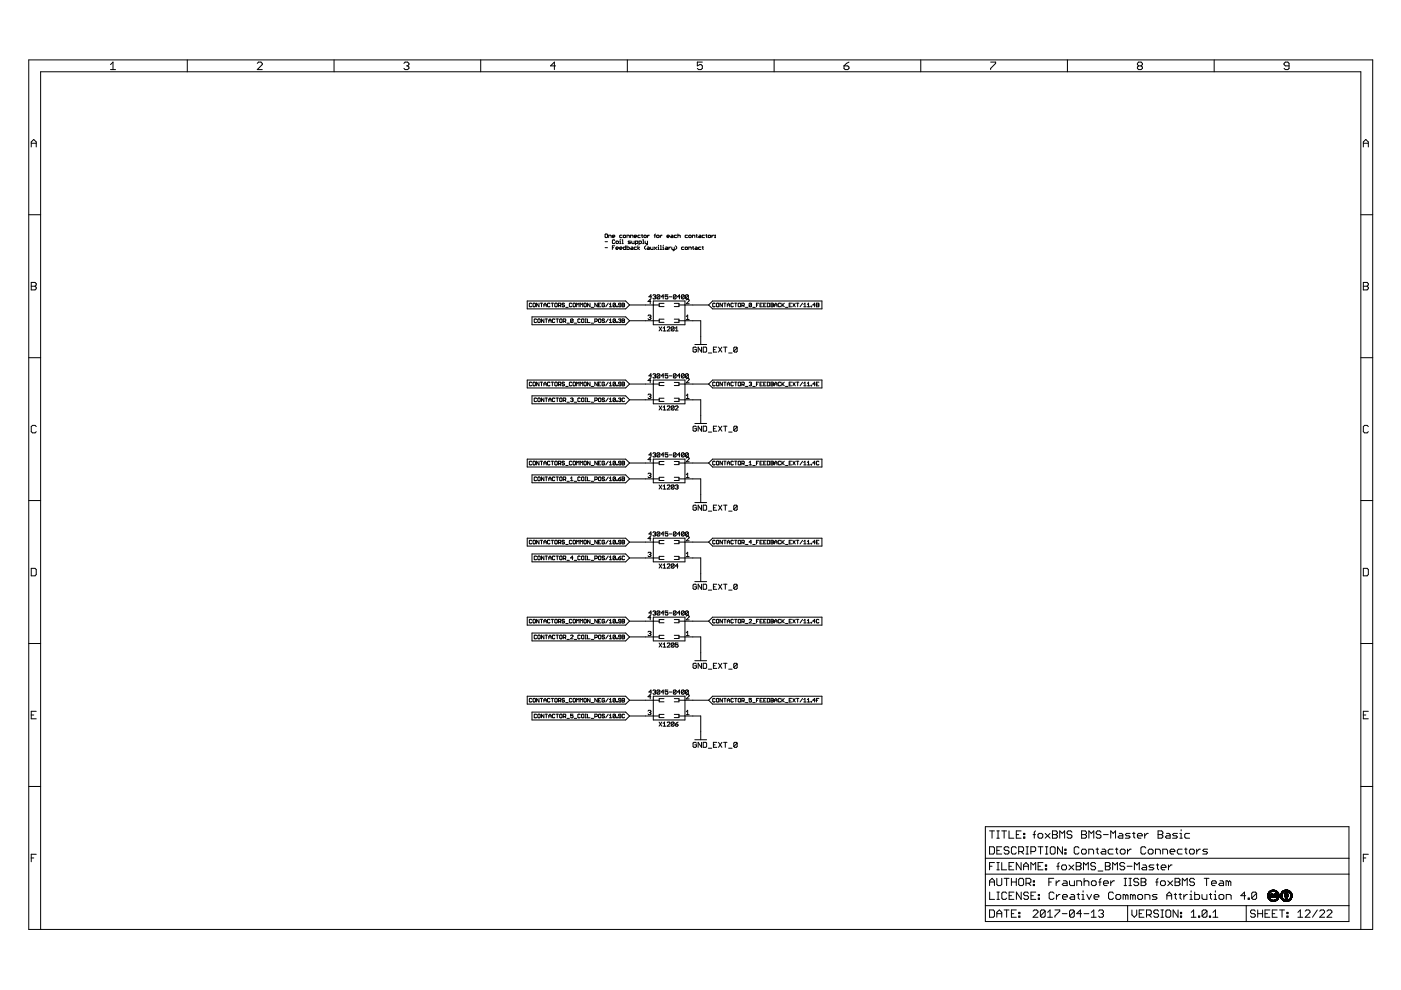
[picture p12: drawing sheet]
<svg xmlns="http://www.w3.org/2000/svg" width="297mm" height="210mm" viewBox="0 0 297 210" stroke-linecap="round" stroke-linejoin="round" font-family="sans-serif">
<g fill="none" stroke="#000" stroke-width=".21">
<path d="M6.1 12.7h284.9v184.4h-284.9zM23.4 13.7l.6-.5v1.6M23.4 14.8h1.1M39.7 12.7v2.5M54.5 13.4l.3-.2h.5l.3 .2v.3l-1.1 1.1h1.1M70.8 12.7v2.5M85.6 13.4l.3-.2h.5l.3 .2v.3l-.3 .3M86.2 14h.2M86.4 14l.3 .2v.3l-.3 .3h-.5l-.3-.3M101.9 12.7v2.5M117.8 14h-1.1l.8-.8v1.6M133 12.7v2.5"/>
<path d="M148.9 13.2h-1.1v.8l.6-.3h.2l.3 .3v.5l-.3 .3h-.5l-.3-.3M164.1 12.7v2.5M178.9 14h.8l.3 .2v.3l-.3 .3h-.5l-.3-.3zM180 13.2l-1.1 .8M195.2 12.7v2.5M210 13.2h1.1v.2l-1.1 1.1v.3M226.3 12.7v2.5M241.4 14l-.2 .2v.3l.2 .3h.5l.3-.3v-.3l-.3-.2M241.4 14l-.2-.3v-.3l.2-.2h.5l.3 .2v.3l-.3 .3M241.4 14h.5M257.4 12.7v2.5M273.3 14h-.8l-.3-.3v-.3l.3-.2h.5l.3 .2v1.1l-.3 .3h-.5l-.3-.3"/>
<path d="M6.6 31.2v-1.1l.6-.5 .5 .5v1.1M6.6 30.4h1.1M289.1 30.4h1M289.1 31.2v-1.1l.5-.5 .5 .5v1.1M6.1 45.5h2.5M6.6 59.9h.8l.3 .3v.2l-.3 .3 .3 .2v.3l-.3 .3h-.8zM128.3 49.7l.1-.1 .4 .1-.1 .7-.4-.2zM128.3 51.2h.5M128.3 52.5h.5M129.1 50.4v-.5h.4l.1 .5M129.8 50.1h.5l-.1-.2-.4 .1 .2 .4h.2M129.8 52.5h.3"/>
<path d="M130.3 51l-.1-.1-.4 .1 .2 .6 .3-.1M130.3 52.1h-.5v.8M130.6 51.2l.4-.1 .1 .4-.4 .1zM130.6 52.6h.5l-.1-.2-.4 .1v.3l.4 .1M131.4 52.6h.5l-.1-.2-.4 .1v.3l.4 .1M131.4 51.6h.2M131.4 51.1h.1v.5M131.5 50.7v.2M131.9 49.9l-.5 .1 .1 .4h.4M131.9 50.9h.1v.7M131.9 51.6h.2M132.1 50l.4-.1 .2 .3-.4 .2z"/>
<path d="M132.7 52.1v.8l-.6-.1 .2-.4h.4M132.9 50.4v-.5h.4l.1 .5M132.9 52.1v.8h.4l.1-.4-.5-.1M133.7 51.1l-.5 .1 .5 .3-.1 .1h-.4M133.7 50.4v-.5l.5 .1v.4M133.8 52.4l.4 .1v.4h-.4l-.1-.1 .1-.2h.4M133.9 51.1l.2 .5h.4v-.5M134.5 50.1h.5l-.1-.2-.4 .1v.2l.4 .2M134.7 51.6h.4l.1-.1-.1-.4h-.4v.8M135 52.4l-.5 .1 .1 .4h.4M135.2 52.1v.8M135.5 51.6h.4l.1-.1-.1-.4h-.4v.8"/>
<path d="M135.6 52.4l-.4 .2 .4 .3M135.7 49.9l-.5 .1 .2 .4h.3M136 49.9h.3M136.1 49.7v.5l.2 .2M136.3 50.9h.1v.7M136.3 51.6h.2M136.5 50l.4-.1 .1 .3-.3 .2zM136.8 51.1l.1 .5h.4M136.9 52.1l-.2 .3v.2l.2 .3M137.3 52.4l.4 .1v.4h-.4l-.1-.1 .1-.2h.4M137.3 49.9v.5M137.3 51.1v.7l-.3 .1"/>
<path d="M137.7 49.9l-.4 .2M137.9 52.4l.2 .5h.4v-.5M138.7 50h.3M138.7 52.4l.5 .5M139 49.6l-.2 .8M139.2 50l.4-.1 .1 .3-.4 .2zM139.2 52.4l-.5 .5M139.5 52.9h.2M139.5 52.4h.1v.5M139.6 52v.1M140 49.9v.5M140 52.1h.1v.8"/>
<path d="M140 52.9h.3M140.4 49.9l-.4 .2M140.5 52.4h.1v.5M140.5 52.9h.3M140.6 52v.1M141.1 52.4l.4 .1v.4h-.4l-.1-.1 .1-.2h.4M141.4 50.1h.5l-.1-.2-.4 .1 .1 .4h.3M141.8 52.4v.5M142.2 52.4l-.4 .2M142.3 49.9l.4 .1v.4h-.4l-.1-.2 .1-.1h.4M142.4 52.4l.2 .5h.4M143 52.4v.6l-.3 .1"/>
<path d="M143.2 52.1l.3 .3v.2l-.3 .3M143.5 49.9l-.5 .1 .1 .4h.4M143.7 50l.4-.1 .1 .5M143.7 49.6v.8M145 52.4l-.5 .1 .1 .4h.4M145.3 52.5l.3-.1 .2 .4-.4 .1zM145.8 49.9l-.5 .1 .1 .4h.4M146 52.9v-.5h.4l.2 .5M146.2 49.9l.4 .1-.2 .4-.4-.2zM146.8 50.4v-.5l.5 .1v.4M146.8 52.4h.3M146.9 52.3l.2 .6"/>
<path d="M147.4 52.4l.4 .1v.4h-.4l-.1-.1 .1-.2h.4M147.6 49.9h.2M147.7 49.7l.1 .7M148.2 49.9l.4 .1v.4h-.4l-.1-.2 .1-.1h.4M148.6 52.4l-.5 .1 .1 .4h.4M148.9 52.4h.2M149 52.3l.1 .6M149.4 49.9l-.5 .1 .1 .4h.4M149.6 49.9h.3M149.8 49.7l.1 .7M150.3 49.9l.4 .1-.2 .4-.3-.2zM150.9 49.9v.5"/>
<path d="M151.3 49.9l-.4 .2M151.6 50.2l.1 .2zM151.6 49.9l.1 .1zM288.5 45.5h2.5M289.1 59.9h.8l.2 .3v.2l-.2 .3 .2 .2v.3l-.2 .3h-.8zM6.1 75.8h2.5M6.6 60.7h.8M111.8 63.8h20.9l.8 .9-.8 .8h-20.9zM112.7 64.4l-.1-.1-.4 .1v.5l.2 .1 .3-.1M112.8 67.2h19.9l.8 .8-.8 .9h-19.9zM113 64.4l.1-.1 .4 .1-.1 .6-.4-.1zM113.8 67.8l-.2-.2-.3 .2v.5l.1 .1 .4-.1"/>
<path d="M114 67.8l.2-.2 .3 .2-.1 .6-.4-.1zM114.3 64.3v.7l-.5-.7v.7M114.5 64.3h.6M114.8 64.3v.7M115.3 64.7h.5M115.3 67.6v.8l-.5-.8v.8M115.3 65v-.5l.3-.2 .2 .2v.5M115.6 67.6h.5M115.8 67.6v.8M116.4 68.4v-.5l.2-.3 .3 .3v.5M116.4 68h.5M116.6 64.4l-.1-.1-.4 .1 .1 .6 .4-.1"/>
<path d="M116.9 64.3h.5M117.1 64.3v.7M117.6 67.8l-.1-.2-.4 .2v.5l.1 .1 .4-.1M117.6 64.4l.2-.1 .4 .1-.2 .6-.4-.1zM117.9 67.6h.5M118.2 67.6v.8M118.4 64.8h.4l.1-.4-.5-.1v.7M118.7 64.8l.2 .2M118.8 67.6l.4 .2-.2 .6-.3-.1zM119.4 68.1h.4l.2-.3-.6-.2v.8M119.7 64.4l-.4-.1-.1 .2 .3 .2 .2 .2-.2 .1-.3-.1M119.7 68.1l.3 .3"/>
<path d="M120 65.2h.5M120.2 68.5h.5M121.2 64.4l-.1-.1-.4 .1v.5l.1 .1 .4-.1M121.5 64.4l.1-.1 .4 .1-.1 .6-.4-.1zM121.5 67.8l-.4-.2-.1 .7M121.5 67.8l-.1 .6-.4-.1M121.5 67.8l-.5 .5M121.8 68.5h.5M122.3 65v-.7l.2 .2 .3-.2v.7M123 67.8l-.1-.2-.4 .2v.5l.1 .1 .4-.1M123 65v-.7l.3 .2 .2-.2v.7M123.3 67.8l.1-.2 .4 .2-.1 .6-.4-.1z"/>
<path d="M123.8 64.4l.1-.1 .4 .1-.1 .6-.4-.1zM124.1 67.6h.2M124.1 68.4h.2M124.2 67.6v.8M124.6 67.6v.8h.5M125.1 64.3v.7l-.5-.7v.7M125.3 65.2h.6M125.3 68.5h.6M126.1 68.1h.4l.1-.3-.5-.2v.8M126.6 64.3v.7l-.5-.7v.7M126.9 64.7h.2M127 67.6l.4 .2-.1 .6-.4-.1z"/>
<path d="M127.4 64.3h-.5v.7h.5M128.2 64.4l-.2-.1-.3 .1 .1 .6 .4-.1v-.2h-.3M128.2 67.8l-.4-.2-.1 .3 .3 .1 .2 .3-.2 .1-.3-.1M128.9 67.6l-.5 .8M128.9 64.3l-.5 .7M129.2 65h.5M129.2 68.4h.5M129.2 67.9l.3-.3v.8M129.2 64.5l.3-.2v.7M130.5 64.4l-.4-.1-.1 .6M130.5 64.4v.5l-.1 .1-.4-.1M130.5 67.8l-.4-.2-.1 .7"/>
<path d="M130.5 67.8v.5l-.1 .1-.4-.1M130.5 67.8l-.5 .5M130.5 64.4l-.5 .5M130.7 64.9l.2 .1zM130.7 68.3l.2 .1zM131.1 67.8l.4-.2 .2 .2-.2 .2M131.4 68h.1M131.5 68l.2 .1-.2 .3-.4-.1M131.7 64.7h-.4l-.2-.2 .2-.2 .4 .1v.5l-.2 .1-.4-.1M131.9 64.3l.5 .1-.1 .6h-.4zM131.9 64.7h.4M131.9 67.6l.5 .2-.1 .6h-.4z"/>
<path d="M131.9 68h.4M133.5 64.7h6.3M133.5 68h6.3M137.4 67l.1-.2h.4l.1 .2-.1 .3M137.7 67.3h.2M137.9 67.3l.1 .1-.1 .3-.5-.1M138 63.9h-.6l.5-.4v.9M138.2 62.9h-.6l.4-.4v.9M138.2 79.7h-.6l.4-.5v.9M138.4 62.6l.5-.1 .1 .1-.1 .3M138.4 79.4l.5-.2 .1 .2-.1 .3M138.5 63.8h6.7v5.1h-6.7z"/>
<path d="M138.7 62.9h.2M138.7 79.7h.2M138.9 62.9l.1 .2-.1 .3-.5-.2M138.9 79.7l.1 .1-.1 .3-.5-.1M139.7 69.3l.6 .9M139.9 62.6l-.2-.1-.4 .1v.6M139.9 62.6v.6l-.2 .2-.4-.2M139.9 79.4l-.5-.2-.1 .2v.6M139.9 79.4v.6l-.2 .1-.4-.1M139.9 62.6l-.6 .6M139.9 79.4l-.6 .6M140.3 69.3l-.6 .9"/>
<path d="M140.6 69.6l.3-.3v.9M140.6 70.2h.6M140.8 62.9h-.6l.4-.4v.9M140.8 79.7h-.6l.4-.5v.9M140.8 67.7h-1v.6h1M140.8 64.3h-1v.7h1M141.5 69.4l.1-.1 .4 .1-.5 .8h.5M141.6 62.5h-.6v.4l.3-.1 .3 .1-.1 .5-.5-.2M141.6 79.2h-.6v.5l.3-.2 .3 .2-.1 .4-.5-.1M141.9 62.9h.6M141.9 79.7h.6M142.9 69.4v.6l-.1 .2-.5-.2"/>
<path d="M142.9 69.4l-.4-.1-.2 .1v.6M142.9 69.4l-.6 .6M143 67.7h1v.6h-1M143 64.3h1v.7h-1M143.2 70.2h.6M143.2 69.6l.3-.3v.9M143.3 62.6l-.1-.1-.4 .1v.6M143.3 62.6v.6l-.1 .2-.4-.2M143.3 79.4l-.4-.2-.1 .8M143.3 79.4v.6l-.1 .1-.4-.1M143.3 62.6l-.5 .6M143.3 79.4l-.5 .6"/>
<path d="M144 64.7h6.2M144 68h4.6v5M144.2 62.9h-.6l.5-.4v.9M144.2 79.7h-.6l.5-.5v.9M145.1 62.6l-.2-.1-.4 .1v.6M145.1 62.6v.6l-.2 .2-.4-.2M145.1 79.4l-.5-.2-.1 .2v.6M145.1 79.4v.6l-.2 .1-.4-.1M145.1 62.6l-.6 .6M145.1 79.4l-.6 .6M145.5 67.1l.3-.3v.9M145.5 67.7h.6"/>
<path d="M145.5 63.6l.1-.1 .5 .1-.6 .8h.6M145.9 62.6l-.1-.1-.4 .1v.6M145.9 62.6v.6l-.1 .2-.4-.2M145.9 79.4l-.4-.2-.1 .2v.6M145.9 79.4v.6l-.1 .1-.4-.1M145.9 62.6l-.5 .6M145.9 79.4l-.5 .6M147.3 73h2.5M147.7 73.8l-.2-.2-.6 .2v.7l.2 .2 .6-.2v-.4h-.4M148.7 73.6v1.1l-.7-1.1v1.1M149.1 73.6h.5l.2 .2v.7l-.2 .2h-.5zM150.2 74.8h.7"/>
<path d="M150.2 64.7l.9-.9h23.2v1.7h-23.2zM151.3 74.1h.3M151.6 64.4l-.1-.1-.4 .1 .1 .6 .4-.1M152 73.6h-.7v1.1h.7M152 64.3l.4 .1-.1 .6-.4-.1zM152.3 73.6l.8 1.1M153.1 73.6l-.8 1.1M153.2 64.3v.7l-.5-.7v.7M153.4 73.6h.7M153.4 64.3h.5M153.7 64.3v.7M153.8 73.6v1.1"/>
<path d="M154.2 65v-.5l.3-.2 .2 .2v.5M154.2 64.7h.5M154.5 74.8h.7M155.5 64.4l-.1-.1-.4 .1v.5l.1 .1 .4-.1M155.7 64.3h.6M156 64.3v.7M156.3 73.8l-.2-.2-.5 .2v.7M156.3 73.8v.7l-.2 .2-.5-.2M156.3 73.8l-.7 .7M156.5 64.4l.2-.1 .3 .1-.1 .6-.4-.1zM157.3 64.8h.4l.1-.4-.5-.1v.7M157.5 64.8l.3 .2"/>
<path d="M158.1 65.2h.5M159.3 64.4l-.1 .6-.4-.1M159.3 64.4l-.1-.1-.4 .1v.5M159.3 64.4l-.5 .5M159.6 65.2h.5M160.4 64.7h.2M160.9 64.3h-.5v.7M161.1 64.7h.3M161.7 64.3h-.6v.7h.6M161.9 64.7h.3M162.4 64.3h-.5v.7h.5M162.7 64.3l.5 .1-.1 .6h-.4z"/>
<path d="M163.5 64.3l.5 .1-.1 .6h-.4zM163.5 64.7h.4M164.2 64.7h.5M164.2 65v-.5l.3-.2 .2 .2v.5M165.5 64.4l-.1-.1-.4 .1v.5l.1 .1 .4-.1M165.8 64.3v.7M165.9 64.7l.4 .3M166.3 64.3l-.5 .5M166.5 65.2h.6M167.3 64.7h.3M167.8 64.3h-.5v.7h.5M168.1 64.3l.5 .7"/>
<path d="M168.6 64.3l-.5 .7M168.9 64.3h.5M169.1 64.3v.7M170.2 64.3l-.6 .7M170.4 65h.5M170.4 64.5l.3-.2v.7M171.2 65h.5M171.2 64.5l.2-.2v.7M172 64.9l.1 .1zM172.8 64.7h-.5l.4-.4v.7M173.1 64.3l.5 .1-.1 .6h-.4zM173.1 64.7h.4"/>
<path d="M288.5 75.8h2.5M289.1 60.7h.8M7.7 90.4l-.3-.2h-.5l-.3 .2v1.1l.3 .3h.5l.3-.3M111.8 80.6h20.9l.8 .8-.8 .9h-20.9zM111.8 97.3h20.9l.8 .9-.8 .8h-20.9zM112.7 81.2l-.1-.2-.4 .2v.5l.2 .1 .3-.1M112.7 97.9l-.1-.1-.4 .1v.5l.2 .2 .3-.2M112.8 83.9h19.9l.8 .9-.8 .8h-19.9zM113 97.9l.1-.1 .4 .1-.1 .7-.4-.2zM113 81.2l.1-.2 .4 .2-.1 .6-.4-.1zM113.8 84.5l-.2-.1-.3 .1 .1 .7 .4-.2M114.2 84.4l.3 .1-.1 .7-.4-.2z"/>
<path d="M114.3 81v.8l-.5-.8v.8M114.3 97.8v.8l-.5-.8v.8M114.5 97.8h.6M114.5 81h.6M114.8 81v.8M114.8 97.8v.8M115.3 84.4v.8l-.5-.8v.8M115.3 81.8v-.5l.3-.3 .2 .3v.5M115.3 98.6v-.6l.3-.2 .2 .2v.6M115.3 98.2h.5M115.3 81.4h.5M115.6 84.4h.5"/>
<path d="M115.8 84.4v.8M116.4 85.2v-.6l.2-.2 .3 .2v.6M116.4 84.8h.5M116.6 81.2l-.1-.2-.4 .2v.5l.1 .1 .4-.1M116.6 97.9l-.1-.1-.4 .1v.5l.1 .2 .4-.2M116.9 97.8h.5M116.9 81h.5M117.1 81v.8M117.1 97.8v.8M117.6 84.5l-.1-.1-.4 .1 .1 .7 .4-.2M117.6 81.2l.2-.2 .4 .2-.2 .6-.4-.1zM117.6 97.9l.2-.1 .4 .1-.2 .7-.4-.2z"/>
<path d="M117.9 84.4h.5M118.2 84.4v.8M118.4 81.6l.5-.2-.1-.4h-.4v.8M118.4 98.3h.4l.1-.4-.5-.1v.8M118.7 98.3l.2 .3M118.7 81.6l.2 .2M118.8 84.4l.4 .1-.2 .7-.3-.2zM119.4 84.9h.4l.2-.4-.6-.1v.8M119.7 81.2l-.2-.2-.3 .2 .1 .2 .4 .2-.2 .2-.3-.1M119.7 97.9l-.2-.1-.3 .1 .1 .3 .4 .1-.2 .3-.3-.2M119.7 84.9l.3 .3M120 98.7h.5"/>
<path d="M120 81.9h.5M120.2 85.3h.5M121 84.5l.4-.1 .1 .1-.1 .3M121.2 81.2l-.1-.2-.4 .2v.5l.1 .1 .4-.1M121.2 97.9l-.1-.1-.4 .1v.5l.1 .2 .4-.2M121.2 84.8h.2M121.4 84.8l.1 .1-.1 .3-.4-.2M121.5 97.9l.1-.1 .4 .1-.1 .7-.4-.2zM121.6 81l.4 .2-.1 .6-.4-.1zM121.8 85.3h.5M122.3 81.8v-.8l.2 .3 .3-.3v.8M122.3 98.6v-.8l.2 .2 .3-.2v.8"/>
<path d="M123 84.5l-.1-.1-.4 .1v.5l.1 .2 .4-.2M123 81.8v-.8l.3 .3 .2-.3v.8M123 98.6v-.8l.3 .2 .2-.2v.8M123.4 84.4l.4 .1-.1 .7-.4-.2zM123.8 81.2l.1-.2 .4 .2-.1 .6-.4-.1zM123.9 97.8l.4 .1-.1 .7-.4-.2zM124.1 84.4h.2M124.1 85.2h.2M124.2 84.4v.8M124.6 84.4v.8h.5M125.1 81v.8l-.5-.8v.8M125.1 97.8v.8l-.5-.8v.8"/>
<path d="M125.3 98.7h.6M125.3 81.9h.6M125.3 85.3h.6M126.1 84.9h.4l.1-.4-.5-.1v.8M126.6 81v.8l-.5-.8v.8M126.6 97.8v.8l-.5-.8v.8M126.9 98.2h.2M126.9 81.4h.2M127 84.4l.4 .1-.1 .7-.4-.2zM127.4 81h-.5v.8h.5M127.4 97.8h-.5v.8h.5M128.2 81.2l-.2-.2-.3 .2 .1 .6 .4-.1v-.3h-.3"/>
<path d="M128.2 84.5l-.4-.1-.1 .2 .3 .2 .2 .2-.2 .2-.3-.2M128.2 97.9l-.2-.1-.3 .1 .1 .7 .4-.2v-.2h-.3M128.9 97.8l-.5 .8M128.9 81l-.5 .8M128.9 84.4l-.5 .8M129.2 81.3l.3-.3v.8M129.2 84.6l.3-.2v.8M129.2 98l.3-.2v.8M129.2 98.6h.5M129.2 81.8h.5M129.2 85.2h.5M130.5 84.5l-.4-.1-.1 .6"/>
<path d="M130.5 84.5v.5l-.1 .2-.4-.2M130.5 97.9v.5l-.1 .2-.4-.2M130.5 81.2l-.1-.2-.4 .2v.5M130.5 97.9l-.1-.1-.4 .1v.5M130.5 81.2v.5l-.1 .1-.4-.1M130.5 97.9l-.5 .5M130.5 81.2l-.5 .5M130.5 84.5l-.5 .5M130.7 81.7l.2 .1zM130.7 85l.2 .2zM130.7 98.4l.2 .2zM131.1 84.5l.4-.1 .2 .1-.2 .3"/>
<path d="M131.4 84.8h.1M131.5 84.8l.2 .1-.2 .3-.4-.2M131.7 98.2h-.4l-.2-.2 .2-.2 .4 .1v.5l-.2 .2-.4-.2M131.7 81.4h-.4l-.2-.1 .2-.3 .4 .2v.5l-.2 .1-.4-.1M131.9 81l.5 .2-.1 .6h-.4zM131.9 97.8l.5 .1-.1 .7h-.4zM131.9 98.2h.4M131.9 81.4h.4M132.4 84.5l-.1-.1-.4 .1v.5l.1 .2 .4-.2M133.5 98.2h6.3M133.5 81.4h6.3M133.5 84.8h6.3"/>
<path d="M137.4 83.7l.1-.1h.4l.1 .1-.1 .3M137.7 84h.2M137.9 84l.1 .2-.1 .3-.5-.2M138 80.7h-.6l.5-.5v1M138 97.5h-.6l.5-.5v.9M138.2 96.5h-.6l.4-.5v.9M138.4 96.2l.5-.2 .1 .2-.1 .3M138.5 97.3h6.7v5.1h-6.7zM138.5 80.6h6.7v5h-6.7zM138.7 96.5h.2M138.9 96.5l.1 .1-.1 .3-.5-.1M139.7 86.1l.6 .8"/>
<path d="M139.9 96.2l-.5-.2-.1 .2v.6M139.9 96.2v.6l-.2 .1-.4-.1M139.9 96.2l-.6 .6M140.3 86.1l-.6 .8M140.6 86.4l.3-.3v.8M140.6 86.9h.6M140.8 96.5h-.6l.4-.5v.9M140.8 81.1h-1v.6h1M140.8 84.4h-1v.7h1M140.8 97.9h-1v.6h1M141.5 86.2l.1-.1 .4 .1-.5 .7h.5M141.6 96h-.6v.5l.5-.2 .1 .5-.1 .1-.5-.1"/>
<path d="M141.9 96.5h.6M142.9 86.2l-.4-.1-.2 .1v.6M142.9 86.2v.6l-.1 .1-.5-.1M142.9 86.2l-.6 .6M143 81.1h1v.6h-1M143 84.4h1v.7h-1M143 97.9h1v.6h-1M143.2 86.2l.1-.1 .5 .1-.6 .7h.6M143.3 96.2l-.4-.2-.1 .8M143.3 96.2v.6l-.1 .1-.4-.1M143.3 96.2l-.5 .6M144 98.2h6.2"/>
<path d="M144 81.4h6.2M144 84.8h4.6v5M144.2 96.5h-.6l.5-.5v.9M145.1 96.2l-.5-.2-.1 .2v.6M145.1 96.2v.6l-.2 .1-.4-.1M145.1 96.2l-.6 .6M145.5 83.9l.3-.3v.9M145.5 80.4l.1-.2 .5 .2-.6 .8h.6M145.5 97.1l.1-.1 .5 .1-.6 .8h.6M145.5 84.5h.6M145.9 96.2l-.4-.2-.1 .2v.6M145.9 96.2v.6l-.1 .1-.4-.1"/>
<path d="M145.9 96.2l-.5 .6M147.3 89.8h2.5M147.7 90.5l-.2-.1-.6 .1v.7l.2 .2 .6-.2v-.3h-.4M148.7 90.4v1l-.7-1v1M149.1 90.4h.5l.2 .1v.7l-.2 .2h-.5zM150.2 91.6h.7M150.2 81.4l.9-.8h23.2v1.7h-23.2zM150.2 98.2l.9-.9h23.2v1.7h-23.2zM151.3 90.9h.3M151.6 81.2l-.1-.2-.4 .2 .1 .6 .4-.1M151.6 97.9l-.1-.1-.4 .1 .1 .7 .4-.2M152 90.4h-.7v1h.7"/>
<path d="M152 81l.4 .2-.1 .6-.4-.1zM152 97.8l.4 .1-.1 .7-.4-.2zM152.3 90.4l.8 1M153.1 90.4l-.8 1M153.2 81v.8l-.5-.8v.8M153.2 97.8v.8l-.5-.8v.8M153.4 90.4h.7M153.4 97.8h.5M153.4 81h.5M153.7 81v.8M153.7 97.8v.8M153.8 90.4v1"/>
<path d="M154.2 98.6v-.6l.3-.2 .2 .2v.6M154.2 81.8v-.5l.3-.3 .2 .3v.5M154.2 98.2h.5M154.2 81.4h.5M154.5 91.6h.7M155.5 81.2l-.1-.2-.4 .2v.5l.1 .1 .4-.1M155.5 97.9l-.1-.1-.4 .1v.5l.1 .2 .4-.2M155.7 97.8h.6M155.7 81h.6M156 81v.8M156 97.8v.8M156.3 90.5l-.2-.1-.5 .1v.7"/>
<path d="M156.3 90.5v.7l-.2 .2-.5-.2M156.3 90.5l-.7 .7M156.5 81.2l.2-.2 .3 .2-.1 .6-.4-.1zM156.5 97.9l.2-.1 .3 .1-.1 .7-.4-.2zM157.3 81.6l.5-.2-.1-.4h-.4v.8M157.3 98.3h.4l.1-.4-.5-.1v.8M157.5 81.6l.3 .2M157.5 98.3l.3 .3M158.1 98.7h.5M158.1 81.9h.5M158.8 81.2l.4-.2 .1 .2-.1 .2M158.8 98.6h.5"/>
<path d="M158.8 98l.3-.2v.8M159.1 81.4h.1M159.2 81.4l.1 .2-.1 .2-.4-.1M159.6 98.7h.5M159.6 81.9h.5M160.4 98.2h.2M160.4 81.4h.2M160.9 81h-.5v.8M160.9 97.8h-.5v.8M161.1 98.2h.3M161.1 81.4h.3M161.7 81h-.6v.8h.6"/>
<path d="M161.7 97.8h-.6v.8h.6M161.9 98.2h.3M161.9 81.4h.3M162.4 81h-.5v.8h.5M162.4 97.8h-.5v.8h.5M162.7 81l.5 .2-.1 .6h-.4zM162.7 97.8l.5 .1-.1 .7h-.4zM163.5 97.8l.5 .1-.1 .7h-.4zM163.5 81l.5 .2-.1 .6h-.4zM163.5 98.2h.4M163.5 81.4h.4M164.2 81.8v-.5l.3-.3 .2 .3v.5"/>
<path d="M164.2 98.6v-.6l.3-.2 .2 .2v.6M164.2 98.2h.5M164.2 81.4h.5M165.5 81.2l-.1-.2-.4 .2v.5l.1 .1 .4-.1M165.5 97.9l-.1-.1-.4 .1v.5l.1 .2 .4-.2M165.8 81v.8M165.8 97.8v.8M165.9 98.2l.4 .4M165.9 81.4l.4 .4M166.3 97.8l-.5 .5M166.3 81l-.5 .6M166.5 98.7h.6"/>
<path d="M166.5 81.9h.6M167.3 98.2h.3M167.3 81.4h.3M167.8 81h-.5v.8h.5M167.8 97.8h-.5v.8h.5M168.1 97.8l.5 .8M168.1 81l.5 .8M168.6 97.8l-.5 .8M168.6 81l-.5 .8M168.9 97.8h.5M168.9 81h.5M169.1 81v.8"/>
<path d="M169.1 97.8v.8M170.2 97.8l-.6 .8M170.2 81l-.6 .8M170.4 81.3l.3-.3v.8M170.4 98l.3-.2v.8M170.4 98.6h.5M170.4 81.8h.5M171.2 98l.2-.2v.8M171.2 81.3l.2-.3v.8M171.2 98.6h.5M171.2 81.8h.5M172 81.7l.1 .1z"/>
<path d="M172 98.4l.1 .2zM172.8 81.4h-.5l.4-.4v.8M172.8 98.2h-.5l.4-.4v.8M173.1 81.4h.3M173.6 81h-.5v.8h.5M173.6 97.9l-.1-.1-.4 .1v.5l.1 .2 .4-.2M290.1 90.4l-.2-.2h-.6l-.2 .2v1.1l.2 .3h.6l.2-.3M6.1 106.1h2.5M111.8 114.1h20.9l.8 .8-.8 .9h-20.9zM112.7 114.7l-.1-.1-.4 .1v.5l.2 .1 .3-.1M112.8 100.7h19.9l.8 .8-.8 .9h-19.9zM112.8 117.5h19.9l.8 .8-.8 .8h-19.9z"/>
<path d="M113 114.7l.1-.1 .4 .1-.1 .6-.4-.1zM113.8 101.3l-.2-.2-.3 .2 .1 .6 .4-.1M113.8 118l-.2-.1-.3 .1v.6l.1 .1 .4-.1M114.2 101.1l.3 .2-.1 .6-.4-.1zM114.2 117.9l.3 .1-.1 .7-.4-.1zM114.3 114.6v.7l-.5-.7v.7M114.5 114.6h.6M114.8 114.6v.7M115.3 115.3v-.5l.3-.2 .2 .2v.5M115.3 101.1v.8l-.5-.8v.8M115.3 117.9v.8l-.5-.8v.8M115.3 114.9h.5"/>
<path d="M115.6 101.1h.5M115.6 117.9h.5M115.8 101.1v.8M115.8 117.9v.8M116.4 101.9v-.5l.2-.3 .3 .3v.5M116.4 118.7v-.5l.2-.3 .3 .3v.5M116.4 101.5h.5M116.4 118.3h.5M116.6 114.7l-.1-.1-.4 .1 .1 .6 .4-.1M116.9 114.6h.5M117.1 114.6v.7M117.6 101.3l-.1-.2-.4 .2 .1 .6 .4-.1"/>
<path d="M117.6 118l-.1-.1-.4 .1v.6l.1 .1 .4-.1M117.6 114.7l.2-.1 .4 .1-.2 .6-.4-.1zM117.9 101.1h.5M117.9 117.9h.5M118.2 101.1v.8M118.2 117.9v.8M118.4 115.1h.4l.1-.4-.5-.1v.7M118.7 115.1l.2 .2M118.8 117.9l.4 .1-.2 .7-.3-.1zM118.8 101.1l.4 .2-.2 .6-.3-.1zM119.4 118.4h.4l.2-.4-.6-.1v.8M119.4 101.7l.6-.2-.2-.4h-.4v.8"/>
<path d="M119.7 114.7l-.4-.1-.1 .2 .3 .1 .2 .3-.2 .1-.3-.1M119.7 101.7l.3 .2M119.7 118.4l.3 .3M120 115.4h.5M120.2 102h.5M120.2 118.8h.5M121 101.9h.5M121 101.4l.2-.3v.8M121.2 114.7l-.1-.1-.4 .1v.5l.1 .1 .4-.1M121.5 114.7l.1-.1 .4 .1-.1 .6-.4-.1zM121.5 118.3h-.5l.4-.4v.8M121.8 102h.5"/>
<path d="M121.8 118.8h.5M122.3 115.3v-.7l.2 .2 .3-.2v.7M123 118l-.1-.1-.4 .1v.6l.1 .1 .4-.1M123 101.3l-.1-.2-.4 .2v.5l.1 .1 .4-.1M123 115.3v-.7l.3 .2 .2-.2v.7M123.4 101.1l.4 .2-.1 .6-.4-.1zM123.4 117.9l.4 .1-.1 .7-.4-.1zM123.9 114.6l.4 .1-.1 .6-.4-.1zM124.1 101.1h.2M124.1 101.9h.2M124.1 117.9h.2M124.1 118.7h.2"/>
<path d="M124.2 101.1v.8M124.2 117.9v.8M124.6 101.1v.8h.5M124.6 117.9v.8h.5M125.1 114.6v.7l-.5-.7v.7M125.3 115.4h.6M125.3 102h.6M125.3 118.8h.6M126.1 101.7l.5-.2-.1-.4h-.4v.8M126.1 118.4h.4l.1-.4-.5-.1v.8M126.6 114.6v.7l-.5-.7v.7M126.9 114.9h.2"/>
<path d="M127 101.1l.4 .2-.1 .6-.4-.1zM127 117.9l.4 .1-.1 .7-.4-.1zM127.4 114.6h-.5v.7h.5M128.2 101.3l-.4-.2-.1 .3 .3 .1 .2 .3-.2 .1-.3-.1M128.2 114.7l-.2-.1-.3 .1 .1 .6 .4-.1v-.3h-.3M128.2 118l-.4-.1-.1 .3 .3 .1 .2 .3-.2 .1-.3-.1M128.9 114.6l-.5 .7M128.9 101.1l-.5 .8M128.9 117.9l-.5 .8M129.2 101.4l.3-.3v.8M129.2 114.8l.3-.2v.7M129.2 118.2l.3-.3v.8"/>
<path d="M129.2 115.3h.5M129.2 101.9h.5M129.2 118.7h.5M130.5 114.7l-.5 .5M130.5 101.3l-.4-.2-.1 .7M130.5 114.7l-.4-.1-.1 .6M130.5 118l-.1-.1-.4 .1v.6M130.5 101.3v.5l-.1 .1-.4-.1M130.5 114.7v.5l-.1 .1-.4-.1M130.5 118v.6l-.1 .1-.4-.1M130.5 101.3l-.5 .5M130.5 118l-.5 .6"/>
<path d="M130.7 101.8l.2 .1zM130.7 115.2l.2 .1zM130.7 118.6l.2 .1zM131.1 101.5h.4l.2 .3-.4 .1zM131.1 118.3h.4l.2 .3-.4 .1zM131.7 114.9h-.4l-.2-.1 .2-.2 .4 .1v.5l-.2 .1-.4-.1M131.7 101.1l-.6 .4M131.7 117.9l-.6 .4M131.9 114.6l.5 .1-.1 .6h-.4zM131.9 101.1h.4l.1 .2-.1 .6h-.4zM131.9 114.9h.4M131.9 101.5h.4"/>
<path d="M132.4 118l-.1-.1-.4 .1v.6l.1 .1 .4-.1M133.5 114.9h6.3M133.5 101.5h6.3M133.5 118.3h6.3M137.4 100.5l.5-.2 .1 .2-.1 .3M137.4 117.2l.5-.1 .1 .1-.1 .4M137.7 100.8h.2M137.7 117.6h.2M137.9 100.8l.1 .1-.1 .4h-.4l-.1-.2M137.9 117.6l.1 .1-.1 .3-.5-.1M138 114.2h-.6l.5-.5v1M138.2 113.2h-.6l.4-.4v.8"/>
<path d="M138.4 112.9l.5-.1 .1 .1-.1 .3M138.5 114.1h6.7v5h-6.7zM138.7 113.2h.2M138.9 113.2l.1 .1-.1 .3-.5-.1M139.7 102.8l.6 .9M139.7 119.6l.6 .9M139.9 112.9l-.5-.1-.1 .1v.6M139.9 112.9v.6l-.2 .1-.4-.1M139.9 112.9l-.6 .6M140.3 102.8l-.6 .9M140.3 119.6l-.6 .9M140.6 103.1l.3-.3v.9"/>
<path d="M140.6 119.9l.3-.3v.9M140.6 103.7h.6M140.8 113.2h-.6l.4-.4v.8M140.8 101.2h-1v.7h1M140.8 114.6h-1v.7h1M140.8 118h-1v.6h1M141.5 103l.1-.2 .4 .2-.5 .7h.5M141.5 119.7l.1-.1 .4 .1-.5 .8h.5M141.6 112.8h-.6v.4l.3-.1 .3 .1-.1 .4-.5-.1M141.9 113.2h.6M142.9 103l-.4-.2-.2 .2v.5M142.9 119.7l-.4-.1-.2 .1v.6"/>
<path d="M142.9 103v.5l-.1 .2-.5-.2M142.9 119.7v.6l-.1 .2-.5-.2M142.9 103l-.6 .5M142.9 119.7l-.6 .6M143 101.2h1v.7h-1M143 114.6h1v.7h-1M143 118h1v.6h-1M143.2 103l.4-.2 .2 .2-.2 .3M143.3 112.9l-.4-.1-.1 .7M143.3 112.9v.6l-.1 .1-.4-.1M143.3 112.9l-.5 .6M143.5 103.3h.1"/>
<path d="M143.6 103.3l.2 .1-.2 .3-.4-.2M144 114.9h6.2M144 101.5h4.6v5.1M144 118.3h4.6v5M144.2 113.2h-.6l.5-.4v.8M145.1 112.9l-.5-.1-.1 .1v.6M145.1 112.9v.6l-.2 .1-.4-.1M145.1 112.9l-.6 .6M145.5 117.4l.3-.3v.9M145.5 113.9l.1-.2 .5 .2-.6 .8h.6M145.5 100.6l.3-.3v1M145.5 101.3h.6"/>
<path d="M145.5 118h.6M145.9 112.9l-.4-.1-.1 .1v.6M145.9 112.9v.6l-.1 .1-.4-.1M145.9 112.9l-.5 .6M147.3 106.6h2.5M147.7 107.3l-.2-.2h-.4l-.2 .2v.7l.2 .2 .6-.2v-.3h-.4M148.7 107.1v1.1l-.7-1.1v1.1M149.1 107.1h.5l.2 .2v.7l-.2 .2h-.5zM150.2 108.4h.7M150.2 114.9l.9-.8h23.2v1.7h-23.2zM151.3 107.7h.3M151.6 114.7l-.1-.1-.4 .1 .1 .6 .4-.1"/>
<path d="M152 107.1h-.7v1.1h.7M152 114.6l.4 .1-.1 .6-.4-.1zM152.3 107.1l.8 1.1M153.1 107.1l-.8 1.1M153.2 114.6v.7l-.5-.7v.7M153.4 107.1h.7M153.4 114.6h.5M153.7 114.6v.7M153.8 107.1v1.1M154.2 115.3v-.5l.3-.2 .2 .2v.5M154.2 114.9h.5M154.5 108.4h.7"/>
<path d="M155.5 114.7l-.1-.1-.4 .1v.5l.1 .1 .4-.1M155.7 114.6h.6M156 114.6v.7M156.3 107.3l-.2-.2h-.3l-.2 .2v.7M156.3 107.3v.7l-.2 .2-.5-.2M156.3 107.3l-.7 .7M156.5 114.7l.2-.1 .3 .1-.1 .6-.4-.1zM157.3 115.1h.4l.1-.4-.5-.1v.7M157.5 115.1l.3 .2M158.1 115.4h.5M159.3 114.9h-.5l.4-.3v.7M159.6 115.4h.5"/>
<path d="M160.4 114.9h.2M160.9 114.6h-.5v.7M161.1 114.9h.3M161.7 114.6h-.6v.7h.6M161.9 114.9h.3M162.4 114.6h-.5v.7h.5M162.7 114.6l.5 .1-.1 .6h-.4zM163.5 114.6l.5 .1-.1 .6h-.4zM163.5 114.9h.4M164.2 115.3v-.5l.3-.2 .2 .2v.5M164.2 114.9h.5M165.5 114.7l-.1-.1-.4 .1v.5l.1 .1 .4-.1"/>
<path d="M165.8 114.6v.7M165.9 114.9l.4 .4M166.3 114.6l-.5 .5M166.5 115.4h.6M167.3 114.9h.3M167.8 114.6h-.5v.7h.5M168.1 114.6l.5 .7M168.6 114.6l-.5 .7M168.9 114.6h.5M169.1 114.6v.7M170.2 114.6l-.6 .7M170.4 114.8l.3-.2v.7"/>
<path d="M170.4 115.3h.5M171.2 114.8l.2-.2v.7M171.2 115.3h.5M172 115.2l.1 .1zM172.8 114.9h-.5l.4-.3v.7M173.1 114.9h.3M173.6 114.6h-.5v.7h.5M288.5 106.1h2.5M6.1 136.4h2.5M6.6 120.5h.8l.3 .3v1l-.3 .3h-.8zM111.8 130.9h20.9l.8 .8-.8 .8h-20.9zM112.7 131.4l-.1-.1-.4 .1 .2 .7 .3-.1"/>
<path d="M112.8 134.2h19.9l.8 .8-.8 .9h-19.9zM113 131.4l.1-.1 .4 .1-.1 .7-.4-.1zM113.8 134.8l-.2-.1-.3 .1 .1 .6 .4-.1M114.2 134.7l.3 .1-.1 .6-.4-.1zM114.3 131.3v.8l-.5-.8v.8M114.5 131.3h.6M114.8 131.3v.8M115.3 134.7v.7l-.5-.7v.7M115.3 132.1v-.5l.3-.3 .2 .3v.5M115.3 131.7h.5M115.6 134.7h.5M115.8 134.7v.7"/>
<path d="M116.4 135.4v-.5l.2-.2 .3 .2v.5M116.4 135h.5M116.6 131.4l-.1-.1-.4 .1 .1 .7 .4-.1M116.9 131.3h.5M117.1 131.3v.8M117.6 134.8l-.1-.1-.4 .1 .1 .6 .4-.1M117.8 131.3l.4 .1-.2 .7-.4-.1zM117.9 134.7h.5M118.2 134.7v.7M118.4 131.8h.4l.1-.4-.5-.1v.8M118.7 131.8l.2 .3M118.8 134.7l.4 .1-.2 .6-.3-.1z"/>
<path d="M119.4 135.2h.4l.2-.4-.6-.1v.7M119.7 131.4l-.4-.1-.1 .3 .3 .1 .2 .3-.2 .1-.3-.1M119.7 135.2l.3 .2M120 132.2h.5M120.2 135.6h.5M121 134.8l.1-.1 .4 .1-.5 .6h.5M121.2 131.4l-.1-.1-.4 .1 .1 .7 .4-.1M121.6 131.3l.4 .1-.1 .7-.4-.1zM121.8 135.6h.5M122.3 132.1v-.8l.2 .3 .3-.3v.8M123 134.8l-.1-.1-.4 .1 .1 .6 .4-.1M123 132.1v-.8l.3 .3 .2-.3v.8"/>
<path d="M123.4 134.7l.4 .1-.1 .6-.4-.1zM123.8 131.4l.1-.1 .4 .1-.1 .7-.4-.1zM124.1 134.7h.2M124.1 135.4h.2M124.2 134.7v.7M124.6 134.7v.7h.5M125.1 131.3v.8l-.5-.8v.8M125.3 132.2h.6M125.3 135.6h.6M126.1 135.2h.4l.1-.4-.5-.1v.7M126.6 131.3v.8l-.5-.8v.8M126.9 131.7h.2"/>
<path d="M127 134.7l.4 .1-.1 .6-.4-.1zM127.4 131.3h-.5v.8h.5M128.2 131.4l-.2-.1-.3 .1 .1 .7 .4-.1v-.3h-.3M128.2 134.8l-.2-.1-.3 .1 .1 .2 .4 .2-.2 .2-.3-.1M128.9 131.3l-.5 .8M128.9 134.7l-.5 .7M129.2 131.6l.3-.3v.8M129.2 134.9l.3-.2v.7M129.2 132.1h.5M129.2 135.4h.5M130.5 131.4l-.5 .6M130.5 131.4l-.4-.1-.1 .7"/>
<path d="M130.5 134.8l-.4-.1-.1 .6M130.5 131.4v.6l-.1 .1-.4-.1M130.5 134.8l-.1 .6-.4-.1M130.5 134.8l-.5 .5M130.7 132l.2 .1zM130.7 135.3l.2 .1zM131.7 131.7h-.4l-.2-.1 .2-.3 .4 .1v.6l-.2 .1-.4-.1M131.7 135h-.4l-.2-.1 .2-.2 .4 .1v.5l-.2 .1-.4-.1M131.9 131.3l.5 .1-.1 .7h-.4zM131.9 134.7l.5 .1-.1 .6h-.4zM131.9 131.7h.4M131.9 135h.4"/>
<path d="M133.5 131.7h6.3M133.5 135h6.3M137.4 134l.5-.1 .1 .1-.1 .3M137.7 134.3h.2M137.9 134.3l.1 .2-.1 .3-.5-.2M138 131h-.6l.5-.5v.9M138.2 130h-.6l.4-.5v.9M138.4 129.7l.5-.2 .1 .2-.1 .3M138.5 130.9h6.7v5h-6.7zM138.7 130h.2M138.9 130l.1 .1-.1 .3-.5-.1M139.7 136.3l.6 .9"/>
<path d="M139.9 129.7l-.5-.2-.1 .2v.6M139.9 129.7v.6l-.2 .1-.4-.1M139.9 129.7l-.6 .6M140.3 136.3l-.6 .9M140.6 136.6l.3-.3v.9M140.6 137.2h.6M140.6 120.5h.6M140.8 130h-.6l.4-.5v.9M140.8 134.7h-1v.7h1M140.8 131.4h-1v.6h1M141.5 136.5l.1-.2 .4 .2-.5 .7h.5M141.6 129.5h-.6v.5l.3-.2 .3 .2-.1 .4-.5-.1"/>
<path d="M141.9 130h.6M142.9 136.5l-.4-.2-.2 .2v.6M142.9 136.5v.6l-.1 .1-.5-.1M142.9 136.5l-.6 .6M143 134.7h1v.7h-1M143 131.4h1v.6h-1M143.3 129.7l-.4-.2-.1 .8M143.3 129.7v.6l-.1 .1-.4-.1M143.3 129.7l-.5 .6M143.8 136.3h-.6v.5l.4-.2 .2 .5-.2 .1-.4-.1M143.8 120h-.6l.4-.4v.9M144 131.7h6.2"/>
<path d="M144 135h4.6v5.1M144.2 130h-.6l.5-.5v.9M145.1 129.7l-.5-.2-.1 .2v.6M145.1 129.7v.6l-.2 .1-.4-.1M145.1 129.7l-.6 .6M145.5 130.7l.1-.2 .5 .2-.6 .7h.6M145.5 134.2l.3-.3v.9M145.5 134.8h.6M145.9 129.7l-.4-.2-.1 .2v.6M145.9 129.7v.6l-.1 .1-.4-.1M145.9 129.7l-.5 .6M147.3 123.3h2.5"/>
<path d="M147.7 124.1l-.2-.2h-.4l-.2 .2v.7l.2 .1h.4l.2-.1v-.4h-.4M148.7 123.9v1l-.7-1v1M149.1 123.9h.5l.2 .2v.7l-.2 .1h-.5zM150.2 125.1h.7M150.2 131.7l.9-.8h23.2v1.6h-23.2zM151.3 124.4h.3M151.6 131.4l-.1-.1-.4 .1 .1 .7 .4-.1M151.9 131.4l.1-.1 .4 .1-.1 .7-.4-.1zM152 123.9h-.7v1h.7M152.3 123.9l.8 1M153.1 123.9l-.8 1M153.2 131.3v.8l-.5-.8v.8"/>
<path d="M153.4 123.9h.7M153.4 131.3h.5M153.7 131.3v.8M153.8 123.9v1M154.2 132.1v-.5l.3-.3 .2 .3v.5M154.2 131.7h.5M154.5 125.1h.7M155.5 131.4l-.1-.1-.4 .1v.6l.1 .1 .4-.1M155.7 131.3h.6M156 131.3v.8M156.3 124.1l-.2-.2h-.3l-.2 .2v.7M156.3 124.1v.7l-.2 .1h-.3l-.2-.1"/>
<path d="M156.3 124.1l-.7 .7M156.5 131.4l.2-.1 .3 .1-.1 .7-.4-.1zM157.3 131.8h.4l.1-.4-.5-.1v.8M157.5 131.8l.3 .3M158.1 132.2h.5M158.8 131.4l.2-.1 .3 .1-.5 .7h.5M159.6 132.2h.5M160.4 131.7h.2M160.9 131.3h-.5v.8M161.1 131.7h.3M161.7 131.3h-.6v.8h.6M161.9 131.7h.3"/>
<path d="M162.4 131.3h-.5v.8h.5M162.7 131.3l.5 .1-.1 .7h-.4zM163.5 131.3l.5 .1-.1 .7h-.4zM163.5 131.7h.4M164.2 132.1v-.5l.3-.3 .2 .3v.5M164.2 131.7h.5M165.5 131.4l-.1-.1-.4 .1v.6l.1 .1 .4-.1M165.8 131.3v.8M165.9 131.7l.4 .4M166.3 131.3l-.5 .5M166.5 132.2h.6M167.3 131.7h.3"/>
<path d="M167.8 131.3h-.5v.8h.5M168.1 131.3l.5 .8M168.6 131.3l-.5 .8M168.9 131.3h.5M169.1 131.3v.8M170.2 131.3l-.6 .8M170.4 131.6l.3-.3v.8M170.4 132.1h.5M171.2 131.6l.2-.3v.8M171.2 132.1h.5M172 132l.1 .1zM172.8 131.7h-.5l.4-.4v.8"/>
<path d="M173.6 131.4l-.1-.1-.4 .1 .1 .7 .4-.1M288.5 136.4h2.5M289.1 120.5h.8l.2 .3v1l-.2 .3h-.8zM6.6 151.6h.6M7.7 150.8h-1.1v1.6h1.1M111.8 147.6h20.9l.8 .9-.8 .8h-20.9zM112.7 148.2l-.1-.1-.4 .1v.5l.2 .1 .3-.1M112.8 151h19.9l.8 .8-.8 .9h-19.9zM113 148.2l.1-.1 .4 .1-.1 .6-.4-.1zM113.8 151.6l-.2-.2-.3 .2v.5l.1 .1 .4-.1M114 151.6l.2-.2 .3 .2-.1 .6-.4-.1zM114.3 148.1v.7l-.5-.7v.7"/>
<path d="M114.5 148.1h.6M114.8 148.1v.7M115.3 148.8v-.5l.3-.2 .2 .2v.5M115.3 151.4v.8l-.5-.8v.8M115.3 148.5h.5M115.6 151.4h.5M115.8 151.4v.8M116.4 152.2v-.5l.2-.3 .3 .3v.5M116.4 151.8h.5M116.6 148.2l-.1-.1-.4 .1 .1 .6 .4-.1M116.9 148.1h.5M117.1 148.1v.7"/>
<path d="M117.6 151.6l-.1-.2-.4 .2v.5l.1 .1 .4-.1M117.6 148.2l.2-.1 .4 .1-.2 .6-.4-.1zM117.9 151.4h.5M118.2 151.4v.8M118.4 148.6h.4l.1-.4-.5-.1v.7M118.7 148.6l.2 .2M118.8 151.4l.4 .2-.2 .6-.3-.1zM119.4 151.9h.4l.2-.3-.6-.2v.8M119.7 148.2l-.4-.1-.1 .2 .3 .2 .2 .2-.2 .1-.3-.1M119.7 151.9l.3 .3M120 149h.5M120.2 152.3h.5"/>
<path d="M121.2 148.2l-.1-.1-.4 .1v.5l.1 .1 .4-.1M121.5 151.4h-.5v.4l.2-.1 .3 .1-.1 .4-.4-.1M121.5 148.2l.1-.1 .4 .1-.1 .6-.4-.1zM121.8 152.3h.5M122.3 148.8v-.7l.2 .2 .3-.2v.7M123 151.6l-.1-.2-.4 .2v.5l.1 .1 .4-.1M123 148.8v-.7l.3 .2 .2-.2v.7M123.3 151.6l.1-.2 .4 .2-.1 .6-.4-.1zM123.8 148.2l.1-.1 .4 .1-.1 .6-.4-.1zM124.1 151.4h.2M124.1 152.2h.2M124.2 151.4v.8"/>
<path d="M124.6 151.4v.8h.5M125.1 148.1v.7l-.5-.7v.7M125.3 149h.6M125.3 152.3h.6M126.1 151.9h.4l.1-.3-.5-.2v.8M126.6 148.1v.7l-.5-.7v.7M126.9 148.5h.2M127 151.4l.4 .2-.1 .6-.4-.1zM127.4 148.1h-.5v.7h.5M128.2 148.2l-.2-.1-.3 .1 .1 .6 .4-.1v-.2h-.3M128.2 151.6l-.4-.2-.1 .3 .3 .1 .2 .3-.2 .1-.3-.1M128.9 148.1l-.5 .7"/>
<path d="M128.9 151.4l-.5 .8M129.2 151.7l.3-.3v.8M129.2 148.3l.3-.2v.7M129.2 148.8h.5M129.2 152.2h.5M130.5 148.2l-.1-.1-.4 .1v.5M130.5 151.6l-.1-.2-.4 .2v.5M130.5 148.2v.5l-.1 .1-.4-.1M130.5 151.6v.5l-.1 .1-.4-.1M130.5 148.2l-.5 .5M130.5 151.6l-.5 .5M130.7 148.7l.2 .1z"/>
<path d="M130.7 152.1l.2 .1zM131.7 148.5h-.4l-.2-.2 .2-.2 .4 .1v.5l-.2 .1-.4-.1M131.7 151.8h-.4l-.2-.1 .2-.3 .4 .2v.5l-.2 .1-.4-.1M131.9 148.1l.5 .1-.1 .6h-.4zM131.9 148.5h.4M132.4 151.6l-.1-.2-.4 .2v.5l.1 .1 .4-.1M133.5 148.5h6.3M133.5 151.8h6.3M137.4 150.8l.1-.2h.4l.1 .2-.1 .3M137.7 151.1h.2M137.9 151.1l.1 .1-.1 .3-.5-.1M138 147.7h-.6l.5-.4v.9"/>
<path d="M138.2 146.7h-.6l.4-.4v.9M138.4 146.4l.5-.1 .1 .1-.1 .3M138.5 147.6h6.7v5.1h-6.7zM138.7 146.7h.2M138.9 146.7l.1 .2-.1 .3-.5-.2M139.7 153.1l.6 .9M139.9 146.4l-.2-.1-.4 .1v.6M139.9 146.4v.6l-.2 .2-.4-.2M139.9 146.4l-.6 .6M140.3 153.1l-.6 .9M140.6 153.4l.3-.3v.9M140.6 154h.6"/>
<path d="M140.8 146.7h-.6l.4-.4v.9M140.8 148.1h-1v.7h1M140.8 151.5h-1v.6h1M141.5 153.2l.1-.1 .4 .1-.5 .8h.5M141.6 146.3h-.6v.4l.3-.1 .3 .1-.1 .5-.5-.2M141.9 146.7h.6M142.9 153.2l-.4-.1-.2 .1v.6M142.9 153.2v.6l-.1 .2-.5-.2M142.9 153.2l-.6 .6M143 148.1h1v.7h-1M143 151.5h1v.6h-1M143.2 153.5h.4l.2 .3-.5 .2z"/>
<path d="M143.3 146.4l-.1-.1-.4 .1v.6M143.3 146.4v.6l-.1 .2-.4-.2M143.3 146.4l-.5 .6M143.8 153.1l-.6 .4M144 148.5h6.2M144 151.8h4.6v5M144.2 146.7h-.6l.5-.4v.9M145.1 146.4l-.2-.1-.4 .1v.6M145.1 146.4v.6l-.2 .2-.4-.2M145.1 146.4l-.6 .6M145.5 150.9l.3-.3v.9M145.5 147.4l.1-.1 .5 .1-.6 .8h.6"/>
<path d="M145.5 151.5h.6M145.9 146.4l-.1-.1-.4 .1v.6M145.9 146.4v.6l-.1 .2-.4-.2M145.9 146.4l-.5 .6M147.3 140.1h2.5M147.3 156.8h2.5M147.7 140.8l-.2-.2-.6 .2v.7l.2 .2h.4l.2-.2v-.3h-.4M147.7 157.6l-.2-.2-.6 .2v.7l.2 .2 .6-.2v-.4h-.4M148.7 140.6v1.1l-.7-1.1v1.1M148.7 157.4v1.1l-.7-1.1v1.1M149.1 140.6h.5l.2 .2v.7l-.2 .2h-.5zM149.1 157.4h.5l.2 .2v.7l-.2 .2h-.5z"/>
<path d="M150.2 141.9h.7M150.2 158.6h.7M150.2 148.5l.9-.9h23.2v1.7h-23.2zM151.3 141.2h.3M151.3 157.9h.3M151.6 148.2l-.1-.1-.4 .1 .1 .6 .4-.1M152 140.6h-.7v1.1h.7M152 157.4h-.7v1.1h.7M152 148.1l.4 .1-.1 .6-.4-.1zM152.3 140.6l.8 1.1M152.3 157.4l.8 1.1M153.1 140.6l-.8 1.1"/>
<path d="M153.1 157.4l-.8 1.1M153.2 148.1v.7l-.5-.7v.7M153.4 140.6h.7M153.4 157.4h.7M153.4 148.1h.5M153.7 148.1v.7M153.8 140.6v1.1M153.8 157.4v1.1M154.2 148.8v-.5l.3-.2 .2 .2v.5M154.2 148.5h.5M154.5 141.9h.7M154.5 158.6h.7"/>
<path d="M155.5 148.2l-.1-.1-.4 .1v.5l.1 .1 .4-.1M155.7 148.1h.6M156 148.1v.7M156.3 140.8l-.2-.2-.5 .2v.7M156.3 157.6l-.2-.2-.5 .2v.7M156.3 140.8v.7l-.2 .2h-.3l-.2-.2M156.3 157.6v.7l-.2 .2-.5-.2M156.3 140.8l-.7 .7M156.3 157.6l-.7 .7M156.5 148.2l.2-.1 .3 .1-.1 .6-.4-.1zM157.3 148.6h.4l.1-.4-.5-.1v.7M157.5 148.6l.3 .2"/>
<path d="M158.1 149h.5M159.3 148.1h-.5v.4l.3-.2 .2 .2-.1 .3-.4-.1M159.6 149h.5M160.4 148.5h.2M160.9 148.1h-.5v.7M161.1 148.5h.3M161.7 148.1h-.6v.7h.6M161.9 148.5h.3M162.4 148.1h-.5v.7h.5M162.7 148.1l.5 .1-.1 .6h-.4zM163.5 148.1l.5 .1-.1 .6h-.4zM163.5 148.5h.4"/>
<path d="M164.2 148.8v-.5l.3-.2 .2 .2v.5M164.2 148.5h.5M165.5 148.2l-.1-.1-.4 .1v.5l.1 .1 .4-.1M165.8 148.1v.7M165.9 148.5l.4 .3M166.3 148.1l-.5 .5M166.5 149h.6M167.3 148.5h.3M167.8 148.1h-.5v.7h.5M168.1 148.1l.5 .7M168.6 148.1l-.5 .7M168.9 148.1h.5"/>
<path d="M169.1 148.1v.7M170.2 148.1l-.6 .7M170.4 148.3l.3-.2v.7M170.4 148.8h.5M171.2 148.3l.2-.2v.7M171.2 148.8h.5M172 148.7l.1 .1zM172.8 148.5h-.5l.4-.4v.7M173.1 148.5h.3M173.6 148.1h-.5v.7M289.1 151.6h.5M290.1 150.8h-1v1.6h1"/>
<path d="M6.1 166.8h2.5M208.9 175.3h77.1v20.1h-77.1zM209.8 179.5h.8l.2 .3v1l-.2 .3h-.8zM209.8 176.2h1M210.3 176.2v1.5M211.3 176.2h.6M211.3 177.7h.6M211.6 176.2v1.5M212.4 179.5h-1.1v1.6h1.1M212.4 176.2h1M212.9 176.2v1.5M213.9 179.8l-.2-.3h-.6l-.2 .3v.2l.2 .3h.6l.2 .3v.2l-.2 .3h-.6l-.2-.3"/>
<path d="M213.9 176.2v1.5h1M215.5 179.8l-.3-.3h-.5l-.3 .3v1l.3 .3h.5l.3-.3M215.5 177h.5M216.5 176.2h-1v1.5h1M217 176.7h.3v.3h-.3zM217 177.5h.3v.2h-.3zM217.5 179.5h.5M217.8 179.5v1.6M219 177h.5M219.5 176.2l-.2 .2v1.3M220.1 177l.2-.3h.5l.3 .3v.5l-.3 .2h-.5l-.2-.2zM220.1 179.5h1"/>
<path d="M220.6 179.5v1.6M221.6 176.7l1 1M221.6 179.5h.6M221.9 179.5v1.6M222.6 176.7l-1 1M222.7 179.8l.2-.3h.5l.3 .3v1l-.3 .3h-.5l-.2-.3zM223.1 176.2h.8l.3 .2v.3l-.3 .3 .3 .2v.3l-.3 .2h-.8zM223.1 177h.8M224.7 177.7v-1.5l.5 .5 .5-.5v1.5M225.3 179.5v1.6l-1.1-1.6v1.6M227.3 176.4l-.3-.2h-.5l-.3 .2v.3l.3 .3h.5l.3 .2v.3l-.3 .2h-.5l-.3-.2M228.8 179.8l-.3-.3h-.5l-.2 .3v1l.2 .3h.5l.3-.3"/>
<path d="M229.3 176.2h.8l.3 .2v.3l-.3 .3 .3 .2v.3l-.3 .2h-.8zM229.3 177h.8M230.9 177.7v-1.5l.5 .5 .5-.5v1.5M232.6 179.8v1l.3 .3M233.4 176.4l-.2-.2h-.5l-.3 .2v.3l.3 .3h.5l.2 .2v.3l-.2 .2h-.5l-.3-.2M234 177h1M235.5 177.7v-1.5l.5 .5 .5-.5v1.5M236.7 179.8v1l.3 .3M237.3 176.7h.5l.3 .3v.7h-.8l-.3-.2 .3-.3h.8M239.6 176.7h-.8l-.2 .3 .2 .2h.6l.2 .3-.2 .2h-.8M240.1 176.7h.5M240.4 176.4v1.1l.2 .2"/>
<path d="M241.2 177.2h1v-.2l-.3-.3h-.5l-.2 .3v.5l.2 .2h.5M242.7 176.7v1M242.9 179.8l-.2-.3h-.6l-.2 .3v1l.2 .3h.6l.2-.3M243.5 176.7h-.3l-.5 .5M245.5 176.2h.8l.2 .2v.3l-.2 .3 .2 .2v.3l-.2 .2h-.8zM245.5 177h.8M247.3 176.7h.5l.3 .3v.7h-.8l-.2-.2 .2-.3h.8M249.6 176.7h-.7l-.3 .3 .3 .2h.5l.2 .3-.2 .2h-.8M250.1 177.7h.6M250.1 176.7h.3v1M250.4 175.9v.3M251.4 179.8v1l.3 .3"/>
<path d="M252.2 176.7h-.8l-.2 .3v.5l.2 .2h.8M288.5 166.8h2.5M6.6 181.9h.6M7.7 181.1h-1.1v1.6M8.6 197.1v-181.9h279.9v181.9M208.9 192h77.1M208.9 185.3h77.1M208.9 182h77.1M209.8 192.9h.8l.2 .3v1l-.2 .3h-.8zM209.8 187.8v-1l.5-.6 .5 .6v1M209.8 183.7h.5M209.8 187h1"/>
<path d="M209.8 189.1v1.6h1.1M210.8 182.9h-1v1.5M211.3 194.5v-1.1l.6-.5 .5 .5v1.1M211.3 193.7h1.1M211.3 182.9h.6M211.3 184.4h.6M211.3 186.2v1.3l.3 .3h.5l.3-.3v-1.3M211.3 180.3h.6M211.4 190.7h.5M211.4 189.1h.5M211.6 182.9v1.5M211.6 189.1v1.6"/>
<path d="M212.4 182.9v1.5h1M212.9 192.9h1M212.9 186.2h1M213.4 186.2v1.6M213.4 192.9v1.6M213.4 189.4l-.2-.3h-.5l-.3 .3v1l.3 .3h.5l.2-.3M213.9 183.7h.5M214 189.9h.5M214.4 193.7h.5M214.4 186.2v1.6M214.4 187h1.1M214.9 182.9h-1v1.5h1"/>
<path d="M215 189.1h-1v1.6h1M215.5 192.9h-1.1v1.6h1.1M215.5 186.2v1.6M216 180.6h.8l.2-.3v-.5l-.2-.3h-.8v1.6M216 193.4h.2v.3h-.2zM216 194.2h.2v.3h-.2zM216.2 186.2h.6l.2 .3v1l-.2 .3h-.6l-.2-.3v-1zM216.5 182.9v1.5l-1-1.5v1.5M216.5 180.6l.5 .5M216.5 189.1v1.6l-1-1.6v1.6M217 184.4v-1l.5-.5 .5 .5v1M217 183.7h1"/>
<path d="M217.5 187.3h.8l.3-.3v-.5l-.3-.3h-.8v1.6M217.5 181.1h.5M218 187.3l.6 .5M218.1 189.4l-.3-.3h-.5l-.3 .3v.3l.3 .2h.5l.3 .3v.2l-.3 .3h-.5l-.3-.3M218.6 184.4v-1.5l.5 .5 .5-.5v1.5M218.6 180.6h.7l.3-.3v-.5l-.3-.3h-.7v1.6M218.6 189.9h.5M219 193.2l.3-.3h.5l.3 .3v.2l-1.1 1.1h1.1M219.1 186.8h.2v.2h-.2zM219.1 187.5h.2v.3h-.2zM219.6 189.1h-1v1.6h1M220.1 183.7h.5"/>
<path d="M220.1 190.4h.3v.3h-.3zM220.1 189.7h.3v.2h-.3zM221.1 182.9h-1v1.5h1M221.6 193.2l-.3-.3h-.5l-.2 .3v1M221.6 193.2v1l-.3 .3h-.5l-.2-.3M221.6 193.2l-1 1M221.6 183.4h.3v.3h-.3zM221.6 184.2h.3v.2h-.3zM221.6 181.1h.6M222.1 194.5h1M222.1 193.4l.5-.5v1.6M222.4 187h.5"/>
<path d="M223.4 186.2h-1v1.6M223.5 189.4l-.3-.3h-.5l-.3 .3v1l.3 .3h.5l.3-.3M223.7 192.9h1v.3l-1 1v.3M223.9 186.8v1M224 189.7v1M224 183.7h.6M224.6 182.9l-.3 .2v1.3M224.7 186.8h-.2l-.6 .5M224.7 189.7h-.2l-.5 .5M225.2 193.7h1M225.3 190.2h1v-.3l-.3-.2h-.5l-.2 .2v.5l.2 .3h.5M225.3 183.4h.6l.2 .3v.5l-.2 .2h-.6l-.2-.2v-.5z"/>
<path d="M225.5 186.8h.5l.3 .2v.8h-.8l-.3-.3 .3-.2h.8M225.8 180.8h.2v.3h-.2zM225.8 180h.2v.3h-.2zM226.6 183.4l1.1 1M226.8 186.8v.7l.2 .3h.8v-1M227.1 189.7h.5l.2 .2v.8h-.7l-.3-.3 .3-.2h.7M227.7 183.4l-1.1 1M227.8 193.2v1l-.3 .3h-.5l-.2-.3M227.8 193.2l-.3-.3h-.5l-.2 .3v1M227.8 193.2l-1 1M228.2 182.9h.7l.3 .2v.3l-.3 .3 .3 .2v.3l-.3 .2h-.7zM228.2 183.7h.7"/>
<path d="M228.3 187.8v-1h.8l.2 .2v.8M228.3 189.7h.6M228.6 189.4v1l.3 .3M229.3 180.3l.3-.3h.5l.2 .3v.5l-.2 .3h-.5l-.3-.3zM229.3 193.7h-1l.8-.8v1.6M229.4 190.7h.5M229.4 189.7h.2v1M229.6 188.9v.2M229.7 184.4v-1.5l.5 .5 .5-.5v1.5M229.8 193.7h1.1M229.8 187l.3-.2h.5l.3 .2v.8M229.8 186.2v1.6"/>
<path d="M230.4 189.7l.5 1 .5-1M230.8 181.1v-1.1h.8l.3 .3v.8M231.4 194.5h1M231.4 193.4l.5-.5v1.6M231.4 187l.2-.2h.6l.2 .2v.5l-.2 .3h-.6l-.2-.3zM232 190.2h1v-.3l-.3-.2h-.5l-.2 .2v.5l.2 .3h.5M232.3 183.1l-.3-.2h-.5l-.2 .2v.3l.2 .3h.5l.3 .2v.3l-.3 .2h-.5l-.2-.2M232.4 180h.5M232.8 184.7h1M232.9 193.2l.3-.3h.5l.3 .3v.2l-.3 .3M232.9 187h.5M233.4 193.7h.3"/>
<path d="M233.4 186.2l-.2 .3v1.3M233.7 180h.5l.2 .3v.8h-.7l-.3-.3 .3-.2h.7M233.7 193.7l.3 .3v.2l-.3 .3h-.5l-.3-.3M234 187.3h1v-.3l-.3-.2h-.5l-.2 .2v.5l.2 .3h.5M234.4 182.9h.7l.3 .2v.3l-.3 .3 .3 .2v.3l-.3 .2h-.7zM234.4 183.7h.7M235.5 186.8v1M235.9 184.4v-1.5l.5 .5 .5-.5v1.5M236 180h-.8l-.3 .3v.5l.3 .3h.8M236.1 189.4l-.3-.3h-.5l-.3 .3v1l.3 .3h.5l.3-.3M236.3 186.8h-.3l-.5 .5M236.5 180h.5"/>
<path d="M236.6 189.9l.2-.2h.6l.2 .2v.5l-.2 .3h-.6l-.2-.3zM237.5 180.3l.3-.3h.5l.2 .3v.5l-.2 .3h-.5l-.3-.3zM238.3 187.8h.5M238.3 186.2h.5M238.5 183.1l-.3-.2h-.5l-.3 .2v.3l.3 .3h.5l.3 .2v.3l-.3 .2h-.5l-.3-.2M238.6 186.2v1.6M238.7 189.9l-.3-.2h-.3v1M238.7 189.9v.8M238.7 189.9l.2-.2 .3 .2v.8M239 183.7h1M239.1 180v1.1M239.1 192v3.4"/>
<path d="M239.4 187.8h.5M239.4 186.2h.5M239.6 186.2v1.6M239.8 180h-.2l-.5 .6M240 192.9v1.1l.5 .5 .5-.5v-1.1M240.2 189.9l.3-.2 .2 .2v.8M240.2 189.9l-.3-.2h-.2v1M240.2 189.9v.8M240.5 184.4v-1.5l.5 .5 .6-.5v1.5M241.2 189.9l.3-.2h.5l.3 .2v.5l-.3 .3h-.5l-.3-.3zM241.4 186.5l-.2-.3h-.6l-.2 .3v.3l.2 .2h.6l.2 .3v.2l-.2 .3h-.6l-.2-.3M241.5 193.7h.5"/>
<path d="M241.9 187h.8M241.9 186.2h.8l.3 .3v.3l-.3 .2 .3 .3v.2l-.3 .3h-.8zM242.3 183.4h.5l.3 .3v.7h-.8l-.2-.2 .2-.3h.8M242.5 192.9h-1v1.6h1M242.8 190.7v-1h.7l.3 .2v.8M243.1 194h.7l.3-.3v-.5l-.3-.3h-.7v1.6M243.4 180.3l.3-.3h.5l.3 .3v.5l-.3 .3h-.5l-.3-.3zM243.6 194l.5 .5M244.6 183.4h-.7l-.3 .3 .3 .2h.5l.2 .3-.2 .2h-.8M245 181.1v-1.1h.7l.3 .3v.8M245 187h.5M245.2 183.4h.5"/>
<path d="M245.3 189.7h-.7l-.3 .2 .3 .3h.5l.2 .2-.2 .3h-.8M245.4 183.1v1.1l.3 .2M245.5 186.2l-.2 .3v1.3M245.6 193.2l-.2-.3h-.5l-.3 .3v.2l.3 .3h.5l.2 .3v.2l-.2 .3h-.5l-.3-.3M246 187l.3-.2h.5l.3 .2v.5l-.3 .3h-.5l-.3-.3zM246.1 192.9h.6M246.1 194.5h.6M246.2 183.9h1v-.2l-.2-.3h-.6l-.2 .3v.5l.2 .2h.6M246.4 192.9v1.6M246.5 181.1v-1.1h.8l.2 .3v.8M247.2 193.2l.2-.3h.5l.3 .3v1l-.3 .3h-.5l-.2-.3zM247.4 190.7v-1l.5-.6 .5 .6v1"/>
<path d="M247.4 189.9h1M247.6 186.8l1 1M247.7 183.4v1M248.1 180.6h1v-.3l-.3-.3h-.5l-.2 .3v.5l.2 .3h.5M248.5 183.4h-.3l-.5 .5M248.6 186.8l-1 1M248.9 189.7h.5M249.1 187h.8M249.1 186.2h.8l.3 .3v.3l-.3 .2 .3 .3v.2l-.3 .3h-.8zM249.2 189.4v1l.2 .3M249.8 192.9v1.6l-1.1-1.6v1.6M250 189.7h.5"/>
<path d="M250.2 189.4v1l.3 .3M250.3 193.4h.2v.3h-.2zM250.3 194.2h.2v.3h-.2zM250.6 180h-.7l-.3 .3v.5l.3 .3h.7M250.7 187.8v-1.6l.5 .6 .5-.6v1.6M251 189.7v1M251.2 180h.5M251.8 189.7h-.3l-.5 .5M252.2 180.3l.2-.3h.6l.2 .3v.5l-.2 .3h-.6l-.2-.3zM252.3 190.7h.5M252.3 189.7h.2v1M252.5 188.9v.2"/>
<path d="M252.6 194.5h1M252.6 193.4l.5-.5v1.6M253.3 186.5l-.3-.3h-.5l-.3 .3v.3l.3 .2h.5l.3 .3v.2l-.3 .3h-.5l-.3-.3M253.3 189.1v1.6h.8l.2-.3v-.5l-.2-.2h-.8M253.7 180v1.1M254.1 194.2h.3v.3h-.3zM254.5 180h-.3l-.5 .6M254.8 189.7v.7l.3 .3h.8v-1M255.3 186.2h1M255.8 186.2v1.6M255.9 193.2l-.2-.3h-.6l-.2 .3v1M255.9 193.2v1l-.2 .3h-.6l-.2-.3"/>
<path d="M255.9 193.2l-1 1M256 180h-.7l-.3 .3 .3 .3h.5l.2 .2-.2 .3h-.8M256.4 189.7h.5M256.4 194.2h.3v.3h-.3zM256.6 189.4v1l.3 .3M256.9 187.3h1v-.3l-.3-.2h-.5l-.2 .2v.5l.2 .3h.5M257.2 194.5h1M257.2 193.4l.5-.5v1.6M257.4 189.7h.3v1M257.4 190.7h.5M257.7 188.9v.2M258.4 189.9l.3-.2h.5l.3 .2v.5l-.3 .3h-.5l-.3-.3z"/>
<path d="M258.7 186.8h.5l.2 .2v.8h-.7l-.3-.3 .3-.2h.7M260 190.7v-1h.8l.2 .2v.8M260.5 187l-.3-.2h-.3v1M260.5 187v.8M260.5 187l.2-.2 .3 .2v.8M264.1 189.9h-1l.7-.8v1.6M264.2 192v3.4M264.6 190.4h.3v.3h-.3zM266.1 193.2l-.2-.3h-.5l-.3 .3v.2l.3 .3h.5l.2 .3v.2l-.2 .3h-.5l-.3-.3M266.4 189.4v1l-.2 .3h-.5l-.3-.3M266.4 189.4l-.2-.3h-.5l-.3 .3v1M266.4 189.4l-1 1"/>
<path d="M266.7 193.7h1M266.7 192.9v1.6M267.7 192.9v1.6M268.2 193.7h.5M268.8 189.9h.2M268.8 189.9v.1M268.8 190.2h.2M268.8 190.2l.1 .3M268.8 189.7v.1M268.8 190v.2M268.8 189.8v.1M268.8 190.1h.2"/>
<path d="M268.8 190h.2M268.8 189.8h.2M268.8 189.7h.2M268.8 190.2h.3M268.8 189.6h.2M268.8 189.6v.1M268.8 190.3h.3M268.8 189.5h.3M268.9 190.4h.2M268.9 190.3l.2 .1M268.9 189.5h.2M268.9 189.4h.2"/>
<path d="M268.9 190.4l.3 .1M268.9 190.5l.1 .1M268.9 189.4l-.1 .2M268.9 190.5h.3M268.9 190.5l.4 .1M269 190.6v.1M269 189.3l-.1 .1M269 190.6h.3M269 189.7v.5M269 190.6l.4 .1M269 189.6l-.2 .1M269 190.7l.6 .4h.7"/>
<path d="M269 189.2v.1M269 189.6v.1M269 190.2l.2 .3M269.1 190.7h.4M269.1 190.8h.4M269.2 189.4l-.2 .2M269.2 190.5l.2 .2M269.2 190.8h.5M269.2 189.4h-.3M269.2 189.3l-.3 .1M269.2 192.9h-1v1.6h1M269.2 190.9h1.5"/>
<path d="M269.3 189.3h-.3M269.3 190.9h1.4M269.3 189.9h.2M269.3 188.9h1.4M269.3 190h.2M269.3 189.8h.2M269.3 190v.1M269.3 189.8v.2M269.3 188.9l-.3 .3M269.3 189.2l-.3 .1M269.3 189.8h.1M269.3 190.1h.7"/>
<path d="M269.3 189.7h.7M269.3 190.1l.1 .1M269.3 189.7v.1M269.4 190.2h.5M269.4 189.2l-.2 .2M269.4 190.7l.4 .2M269.4 189.2h-.4M269.4 191h1.2M269.4 190.2l.2 .1M269.4 189.7h-.1M269.4 188.9h-.1M269.4 188.9h1.2"/>
<path d="M269.4 189.6h.5M269.5 189.1h-.4M269.5 191h1M269.5 190.3h.3M269.5 189.6h.4M269.5 188.8h1M269.5 189.8v.2M269.5 190l.3 .1M269.5 190l-.2 .1M269.5 189.8h-.2M269.6 189.5l-.2 .2M269.6 189.7l-.1 .1"/>
<path d="M269.6 188.8h.7M269.7 191.1h.6M269.7 189h-.5M269.7 189.7h.1M269.7 189.5v.1M269.7 188.7l-.3 .2M269.7 189.7h.6M269.7 193.7h.6M269.7 189.7l.1 .1M269.8 190.1h.5M269.8 189l-.4 .2M269.8 189.8h.1"/>
<path d="M269.8 190.1h.1M269.8 190h.1M269.8 190v.1M269.8 190l.1 .2M269.8 190.2l-.1 .1M269.9 190.2h-.1M269.9 189.6l.1 .1M269.9 189.7h-.5M269.9 188.7h.1M269.9 190.2h.1M270 188.7h.1M270 188.7v.2l-.8 .1"/>
<path d="M270 189.7l-.2 .1M270 189.9h.2M270 189.9l.3 .2M270 190l.1 .2M270 189.8v.2M270 188.9l.7 .1M270 189.8h.2v.2h-.2M270 190.1h.6M270 190.2h.6M270 189.7v.1M270.1 189.7h.5M270.1 190.2h.5"/>
<path d="M270.1 189.6h.5M270.1 190.2l.2 .1M270.1 189.6l-.1 .1M270.2 189l.2 .1M270.2 190.3h.3M270.2 189.6h.3M270.2 189.6h-.1M270.2 188.7l.7 .5M270.3 189.5l-.1 .1M270.3 189.7l-.3 .2M270.3 189h.5M270.4 189.7l.1 .1"/>
<path d="M270.4 189.5v.1M270.4 189.7h.2M270.4 189.1h.1M270.4 190.1h.3M270.4 189.1h.4M270.5 189.8h.1M270.5 190.3h-.1M270.5 189.1h.4M270.5 189.1l.1 .1M270.5 190h.1M270.5 190l-.2 .1M270.5 190l.2 .1"/>
<path d="M270.5 190.2v.1M270.5 189.6l.2 .1M270.6 189.2h.1M270.6 189.2h.3M270.6 190.2h-.1M270.6 189.7h-.6M270.6 189.2l.4 .1M270.6 190.1v.1M270.7 189.2l.1 .2M270.7 189.7l-.2 .1M270.7 190.1h-.1M270.7 189.3h.3"/>
<path d="M270.7 189.3l.3 .1M270.8 192.9h-1.1v1.6h1.1M270.8 190.5l-.6 .4M270.8 189.4l.1 .1M270.8 190.8h-.5M270.8 189.4h.3M270.8 190.8h-.4M270.8 189.5h.3M270.9 189.5v.1M270.9 189.5l.2 .1M270.9 190.7h-.4M270.9 190.2h.2"/>
<path d="M270.9 189.6h.2M270.9 189.6l.2 .1M270.9 189.2l.1 .1M270.9 190.7l-.6 .4M270.9 189.6v.1M270.9 189.7h.2M270.9 190.1l-.1 .4M270.9 189.7l.1 .3M270.9 190.6l-.3 .1M270.9 190.1h.2M270.9 189.8h.3M270.9 189.7l.3 .1"/>
<path d="M271 189.9h.2M271 190l-.1 .1M271 190h.2M271 189.8h.2M271 189.3v.1M271 190.6l-.1 .1M271 190.6h-.4M271 190.5l-.3 .1M271 189.4l.1 .2M271 190.5v.1M271 190.5h-.3M271.1 190.4l-.3 .1"/>
<path d="M271.1 190.4h-.3M271.1 190.3l-.3 .1M271.1 189.6v.1M271.1 190.3l-.1 .2M271.1 190.3h-.2M271.1 190.2h-.2M271.1 189.7l.1 .1M271.1 190.2v.1M271.2 189.8v.2M271.2 190l-.1 .2M271.2 190.1h-.3M271.3 192.9h1"/>
<path d="M271.5 189.9h.3M271.5 190.1h.3M271.5 190h.3M271.5 189.8h.3M271.5 190l.1 .2M271.5 189.8v.2M271.6 190.2h.2M271.6 189.7h.2M271.6 190.2v.1M271.6 189.7l-.1 .1M271.6 190.3h.2M271.6 190.3l.1 .2"/>
<path d="M271.6 189.6v.1M271.6 190.3l.3 .1M271.6 190.4h.3M271.7 190.4l.2 .1M271.7 190.5h.3M271.7 190.5v.1M271.7 189.4l-.1 .2M271.7 190.5l.3 .1M271.7 190.6h.4M271.7 190.6l.2 .2M271.7 189.3v.1M271.8 189.8v.2"/>
<path d="M271.8 190v.1M271.8 190.1l.1 .4M271.8 190.6l.3 .1M271.8 189.7l-.3 .1M271.8 189.7v.1M271.8 189.6l-.2 .1M271.8 189.2l-.1 .1M271.8 189.2h.3M271.8 189.6v.1M271.8 192.9v1.6M271.8 190.7h.4M271.8 189.6h-.2"/>
<path d="M271.8 189.5h-.2M271.9 189.5h-.3M271.9 190.8h.4M271.9 190.8l.2 .1M271.9 189.4l-.3 .1M271.9 190.8h.5M271.9 189.4h-.2M271.9 189.4l-.1 .2M271.9 190.5l.2 .1M272 189.3l-.3 .1M272 189.3l-.1 .1M272 190.9h1.5"/>
<path d="M272 189.3h-.3M272.1 190.6v.1M272.1 188.9h1.3M272.1 190.9h1.3M272.1 189.2l-.4 .1M272.1 190.9l.1 .1M272.1 188.9l-.3 .3M272.1 189.2l-.1 .1M272.1 190.7h.1M272.2 191h1.1M272.2 188.9h1.1M272.2 191l.2 .1"/>
<path d="M272.2 188.9h-.1M272.2 189.1h-.4M272.2 190.7l.3 .2M272.2 189.1l-.1 .1M272.2 191h1M272.2 188.8h1M272.3 189.1h-.4M272.3 189.1h-.1M272.4 188.8h.7M272.4 189.9h.6M272.4 189.6h.6M272.4 191.1h.6"/>
<path d="M272.4 189.6v.5h.6v-.5M272.4 190.1h.6M272.4 190h.6M272.4 189.8h.6M272.4 189.7h.6M272.4 189h-.5M272.5 188.7l-.3 .2M272.5 190.1v.6h.4v-.6M272.5 190.4h.4M272.5 190.2h.4M272.5 190.6h.4M272.5 190.5h.4"/>
<path d="M272.5 190.3h.4M272.5 189l-.2 .1M272.6 189.3h.3M272.6 189.3v.1M272.6 189.4h.1M272.6 189.4h.3M272.6 189.2l.3 .1M272.6 189.2v.1M272.6 189.4v.1M272.6 189.2h.3M272.7 188.7h.1M272.7 188.7h-.1"/>
<path d="M272.7 189h-.7M272.7 189h.8M272.7 188.7h.2M272.7 188.7v.3M272.8 193.4h.3v.3h-.3zM272.8 194.2h.3v.3h-.3zM272.9 189.2l-.3 .1M272.9 189.4l-.3 .1M272.9 189.3h.1M272.9 189.2v.1M272.9 189.3v.1M272.9 189.4h.1"/>
<path d="M272.9 189l.4 .2M273 188.7l.3 .2M273 189h.6M273.2 189.1h.4M273.3 189.1h.3M273.3 188.9h.1M273.3 189.2h.4M273.3 190.7l-.4 .2M273.3 189.2l.3 .2M273.4 188.9l.3 .3M273.4 189.2l.3 .1M273.5 189.3h.2"/>
<path d="M273.5 189.3h.3M273.5 190.8h-.5M273.5 189.4h.3M273.6 190.5l-.3 .2M273.6 189.4l.1 .3M273.6 189.4h.2M273.6 190.8h-.4M273.6 189.5h.3M273.6 190.3h.3M273.6 190.7h-.3M273.6 189.6h.3M273.6 190.3v.2"/>
<path d="M273.7 189.6h.2M273.7 190.2h.2M273.7 190.7a1.17 1.17 0 0 1-1.3 .4M273.7 189.2v.1M273.7 190.6l-.4 .1M273.7 190.1h.2M273.7 189.7h.2M273.7 190.1l-.1 .2M273.7 189.7v.1M273.7 189.9h.2M273.7 190h.2M273.7 189.8h.2"/>
<path d="M273.7 190v.1M273.7 189.8v.2M273.7 190.6h-.3M273.7 189.3l.1 .1M273.7 190.6v.1M273.8 190.5l-.3 .1M273.8 190.5h-.3M273.8 189.4l.1 .2M273.8 190.5l-.1 .1M273.8 190.4l-.2 .1M273.9 190.4h-.3M273.9 190.3h-.3"/>
<path d="M273.9 189.6v.1M273.9 190.3l-.1 .2M273.9 190.2h-.2M273.9 189.7v.1M273.9 190.2v.1M273.9 190.1h-.2M273.9 189.8v.2M273.9 190v.2M275.2 194.5h1M275.2 193.4l.5-.5v1.6M276.7 193.2l.3-.3h.5l.2 .3v.2l-1 1.1h1M279.3 192.9l-1 1.6"/>
<path d="M279.8 193.2l.3-.3h.5l.2 .3v.2l-1 1.1h1M281.3 193.2l.3-.3h.5l.3 .3v.2l-1.1 1.1h1.1M289.1 181.9h.5M290.1 181.1h-1v1.6"/>
</g>
</svg>
